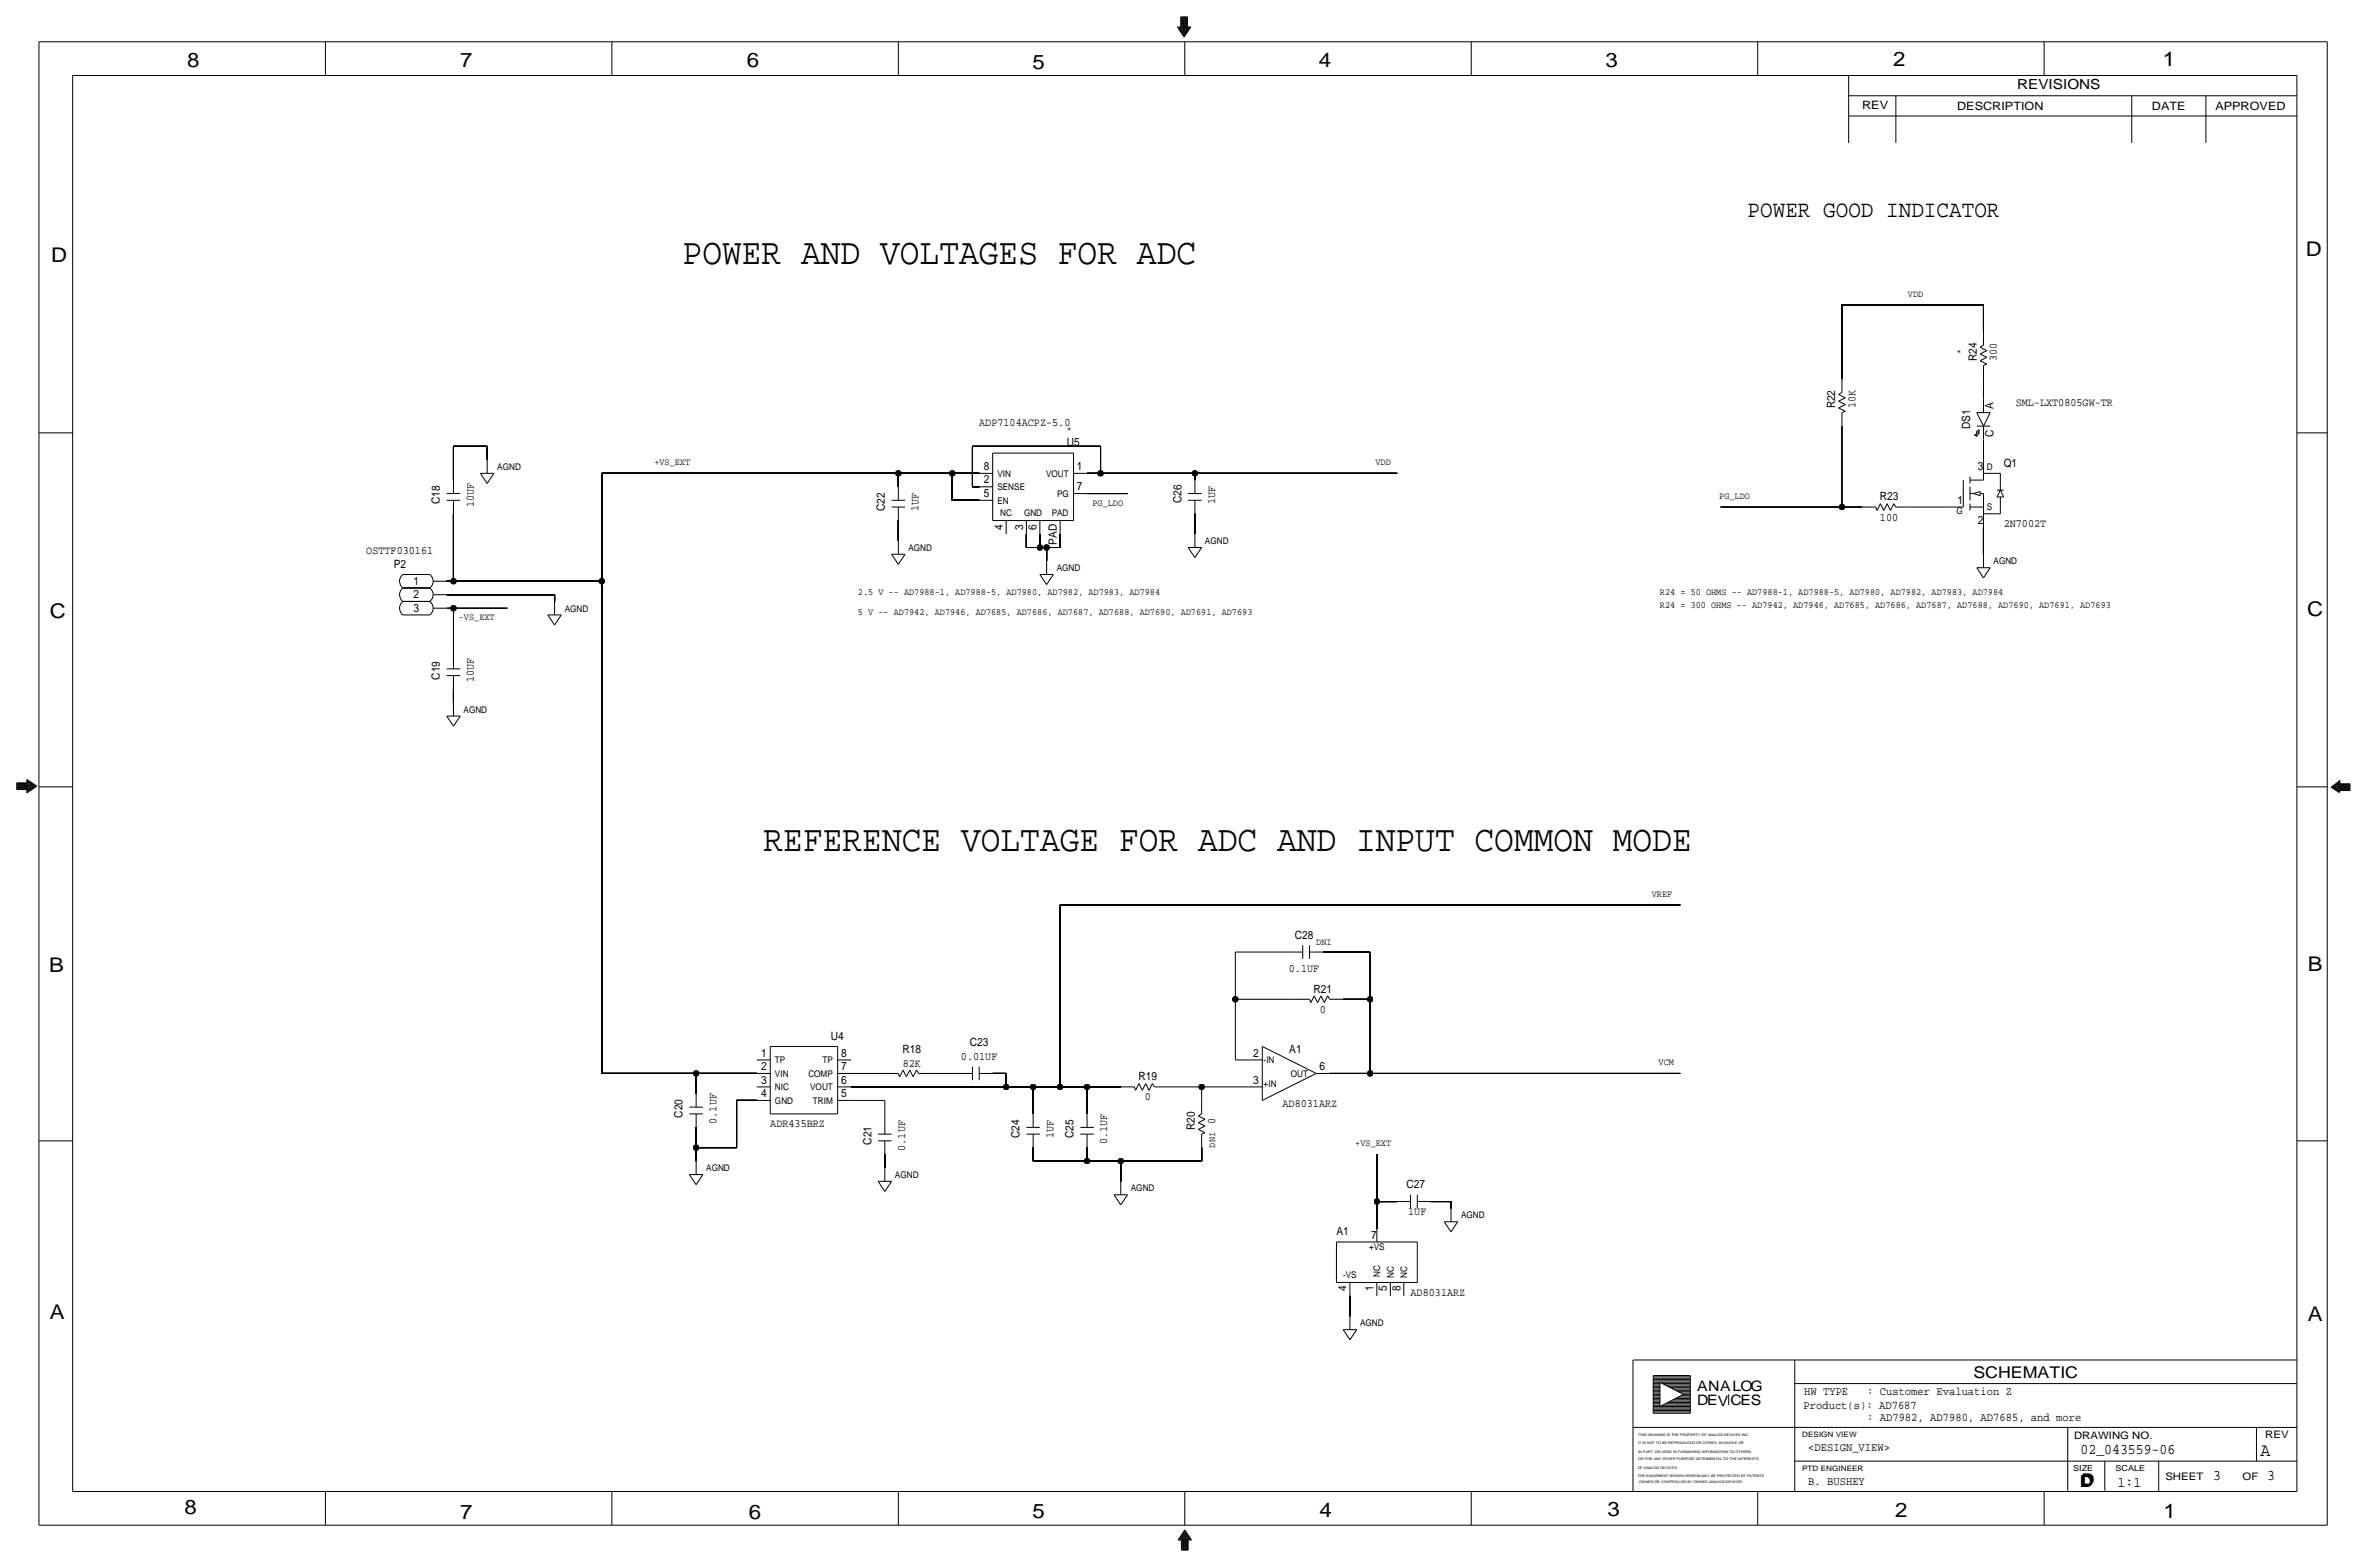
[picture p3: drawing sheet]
<svg xmlns="http://www.w3.org/2000/svg" width="892mm" height="590mm" viewBox="0 0 892 590" stroke-linecap="round" stroke-linejoin="round" font-family="sans-serif">
<defs><g id="words">
<g font-size="13.9">
<text x="257.3" y="99.6">POWER AND VOLTAGES FOR ADC</text>
<text x="287.7" y="320.5">REFERENCE VOLTAGE FOR ADC AND INPUT COMMON MODE</text>
</g>
<text font-size="8.9" x="658.6" y="81.8">POWER GOOD INDICATOR</text>
<g font-size="7.6">
<text x="70.6" y="25.4">8</text>
<text x="173.4" y="25.4">7</text>
<text x="281.4" y="25.1">6</text>
<text x="389.1" y="26.2">5</text>
<text x="497" y="25.4">4</text>
<text x="605" y="25.1">3</text>
<text x="713.4" y="24.9">2</text>
<text x="815" y="24.9">1</text>
<text x="19.3" y="98.8">D</text>
<text x="868.9" y="96.5">D</text>
<text x="18.8" y="232.7">C</text>
<text x="869.4" y="232.1">C</text>
<text x="869.6" y="365.8">B</text>
<text x="18.5" y="366">B</text>
<text x="18.8" y="496.8">A</text>
<text x="869.6" y="497.6">A</text>
<text x="69.6" y="570.5">8</text>
<text x="173.4" y="572.3">7</text>
<text x="282.2" y="572.3">6</text>
<text x="389.1" y="571.7">5</text>
<text x="497.3" y="571.5">4</text>
<text x="605.7" y="571.2">3</text>
<text x="714.2" y="571.5">2</text>
<text x="815.3" y="572">1</text>
</g>
<text font-size="7" x="851.9" y="548.4">A</text>
<g font-size="6.1">
<text x="743.7" y="518.9">SCHEMATIC</text>
<text x="783.8" y="560.3">D</text>
<text x="784.3" y="559.8">D</text>
</g>
<g font-size="5.6">
<text x="784" y="547.9">02_043559-06</text>
<text x="834.1" y="557.5">3</text>
<text x="854.4" y="557.5">3</text>
<text x="798" y="560.1">1:1</text>
</g>
<g font-size="5.4">
<text x="639.5" y="524.2">ANALOG</text>
<text x="639.5" y="529.3">DEV</text>
<text x="652.1" y="529.3">CES</text>
</g>
<text font-size="5.2" x="760.2" y="33.5">REVISIONS</text>
<g font-size="4.4">
<text x="679.9" y="525.5">HW TYPE</text>
<text x="703.6" y="525.5">: Customer Evaluation Z</text>
<text x="679.7" y="530.9">Product(s): AD7687</text>
<text x="703.6" y="535.2">: AD7982, AD7980, AD7685, and more</text>
<text x="681.4" y="546.6">&lt;DESIGN_VIEW&gt;</text>
<text x="681.4" y="559.3">B. BUSHEY</text>
</g>
<g font-size="4.3">
<text x="701.8" y="41.1">REV</text>
<text x="737.6" y="41.4">DESCRIPTION</text>
<text x="811" y="41.4">DATE</text>
<text x="834.8" y="41.4">APPROVED</text>
<text x="744.9" y="136.1" transform="rotate(-90 744.9 136.1)">R24</text>
<text x="752.6" y="136" transform="rotate(-90 752.6 136)">300</text>
<text x="691.6" y="153.9" transform="rotate(-90 691.6 153.9)">R22</text>
<text x="699.2" y="153.8" transform="rotate(-90 699.2 153.8)">10K</text>
<text x="751.3" y="154.2" transform="rotate(-90 751.3 154.2)">A</text>
<text x="759.6" y="152.9">SML-LXT0805GW-TR</text>
<text x="369" y="160.5">ADP7104ACPZ-5.0</text>
<text x="742.4" y="161.7" transform="rotate(-90 742.4 161.7)">DS1</text>
<text x="751.3" y="164.6" transform="rotate(-90 751.3 164.6)">C</text>
<text x="402" y="168.2">U5</text>
<text x="370.7" y="177">8</text>
<text x="405.8" y="177">1</text>
<text x="745.3" y="177">3</text>
<text x="755.1" y="175.8">Q1</text>
<text x="370.7" y="182.1">2</text>
<text x="405.8" y="184.7">7</text>
<text x="165.8" y="189.9" transform="rotate(-90 165.8 189.9)">C18</text>
<text x="178.5" y="191" transform="rotate(-90 178.5 191)">10UF</text>
<text x="370.7" y="187.2">5</text>
<text x="445.2" y="189.4" transform="rotate(-90 445.2 189.4)">C26</text>
<text x="457.9" y="189.9" transform="rotate(-90 457.9 189.9)">1UF</text>
<text x="708.4" y="188.5">R23</text>
<text x="737.7" y="189.7">1</text>
<text x="333.5" y="192.5" transform="rotate(-90 333.5 192.5)">C22</text>
<text x="346.2" y="192.4" transform="rotate(-90 346.2 192.4)">1UF</text>
<text x="708.5" y="196.1">100</text>
<text x="745.3" y="197.4">2</text>
<text x="377.9" y="199.5" transform="rotate(-90 377.9 199.5)">4</text>
<text x="385.5" y="199.5" transform="rotate(-90 385.5 199.5)">3</text>
<text x="390.6" y="199.5" transform="rotate(-90 390.6 199.5)">6</text>
<text x="755.1" y="198.6">2N7002T</text>
<text x="138" y="208.8">OSTTF030161</text>
<text x="398.2" y="205.2" transform="rotate(-90 398.2 205.2)">PAD</text>
<text x="148.4" y="213.9">P2</text>
<text x="155.9" y="220.2">1</text>
<text x="155.9" y="225.3">2</text>
<text x="155.9" y="230.4">3</text>
<text x="165.8" y="256" transform="rotate(-90 165.8 256)">C19</text>
<text x="178.5" y="257.1" transform="rotate(-90 178.5 257.1)">10UF</text>
<text x="487.9" y="353.6">C28</text>
<text x="485.7" y="366.3">0.1UF</text>
<text x="495" y="373.9">R21</text>
<text x="497.4" y="381.5">0</text>
<text x="313.1" y="391.7">U4</text>
<text x="365.5" y="394.2">C23</text>
<text x="286.9" y="398">1</text>
<text x="316.9" y="398">8</text>
<text x="340.1" y="396.7">R18</text>
<text x="340.2" y="401.8">82K</text>
<text x="362.1" y="399.3">0.01UF</text>
<text x="472.3" y="398">2</text>
<text x="485.9" y="396.7">A1</text>
<text x="286.9" y="403.1">2</text>
<text x="316.9" y="403.1">7</text>
<text x="429" y="406.9">R19</text>
<text x="497.3" y="403.1">6</text>
<text x="286.9" y="408.2">3</text>
<text x="286.9" y="413.3">4</text>
<text x="316.9" y="408.2">6</text>
<text x="316.9" y="413.3">5</text>
<text x="472.3" y="408.2">3</text>
<text x="431.4" y="414.5">0</text>
<text x="483.3" y="417.1">AD8031ARZ</text>
<text x="257.2" y="421.1" transform="rotate(-90 257.2 421.1)">C20</text>
<text x="270" y="423.3" transform="rotate(-90 270 423.3)">0.1UF</text>
<text x="290.3" y="424.7">ADR435BRZ</text>
<text x="450.3" y="425.7" transform="rotate(-90 450.3 425.7)">R20</text>
<text x="457.9" y="423.3" transform="rotate(-90 457.9 423.3)">0</text>
<text x="328.4" y="431.2" transform="rotate(-90 328.4 431.2)">C21</text>
<text x="384.3" y="428.7" transform="rotate(-90 384.3 428.7)">C24</text>
<text x="397" y="428.6" transform="rotate(-90 397 428.6)">1UF</text>
<text x="404.6" y="428.7" transform="rotate(-90 404.6 428.7)">C25</text>
<text x="417.3" y="430.9" transform="rotate(-90 417.3 430.9)">0.1UF</text>
<text x="341.1" y="433.5" transform="rotate(-90 341.1 433.5)">0.1UF</text>
<text x="530.1" y="447.5">C27</text>
<text x="530.7" y="457.7">1UF</text>
<text x="503.6" y="465.3">A1</text>
<text x="516.7" y="466.6">7</text>
<text x="507.4" y="486.5" transform="rotate(-90 507.4 486.5)">4</text>
<text x="517.6" y="486.5" transform="rotate(-90 517.6 486.5)">1</text>
<text x="522.7" y="486.5" transform="rotate(-90 522.7 486.5)">5</text>
<text x="527.8" y="486.5" transform="rotate(-90 527.8 486.5)">8</text>
<text x="531.6" y="488.2">AD8031ARZ</text>
</g>
<g font-size="3.9">
<text x="781.6" y="542.1">DRAWING NO.</text>
<text x="853.6" y="541.8">REV</text>
<text x="816" y="557.4">SHEET</text>
<text x="845.1" y="557.5">OF</text>
</g>
<g font-size="3.6">
<text x="719" y="111.8">VDD</text>
<text x="246.6" y="175.3">+VS_EXT</text>
<text x="518.4" y="175.3">VDD</text>
<text x="411.7" y="190.5">PG_LDO</text>
<text x="647.9" y="188">PG_LDO</text>
<text x="323.3" y="224">2.5 V -- AD7988-1, AD7988-5, AD7980, AD7982, AD7983, AD7984</text>
<text x="625.6" y="224">R24 = 50 OHMS -- AD7988-1, AD7988-5, AD7980, AD7982, AD7983, AD7984</text>
<text x="172.9" y="233.7">-VS_EXT</text>
<text x="323.3" y="231.6">5 V -- AD7942, AD7946, AD7685, AD7686, AD7687, AD7688, AD7690, AD7691, AD7693</text>
<text x="625.6" y="229.1">R24 = 300 OHMS -- AD7942, AD7946, AD7685, AD7686, AD7687, AD7688, AD7690, AD7691, AD7693</text>
<text x="622.5" y="337.8">VREF</text>
<text x="496" y="356.1">DNI</text>
<text x="625" y="401.3">VCM</text>
<text x="510.7" y="431.8">+VS_EXT</text>
<text x="457.9" y="432.3" transform="rotate(-90 457.9 432.3)">DNI</text>
</g>
<g font-size="3.5">
<text x="739.9" y="133.5" transform="rotate(-90 739.9 133.5)">*</text>
<text x="402" y="163.1">*</text>
<text x="187.4" y="177">AGND</text>
<text x="375.9" y="179.6">VIN</text>
<text x="394.2" y="179.6">VOUT</text>
<text x="748.7" y="177">D</text>
<text x="375.9" y="184.7">SENSE</text>
<text x="375.9" y="189.7">EN</text>
<text x="398.3" y="187.2">PG</text>
<text x="376.9" y="194.3">NC</text>
<text x="385.9" y="194.3">GND</text>
<text x="396.3" y="194.3">PAD</text>
<text x="737.3" y="193.5">G</text>
<text x="748.7" y="192.3">S</text>
<text x="342.3" y="207.5">AGND</text>
<text x="454.1" y="205">AGND</text>
<text x="398.2" y="215.1">AGND</text>
<text x="751.3" y="212.6">AGND</text>
<text x="212.8" y="230.4">AGND</text>
<text x="174.7" y="268.5">AGND</text>
<text x="292" y="400.6">TP</text>
<text x="310" y="400.6">TP</text>
<text x="476.2" y="400.6">-IN</text>
<text x="292" y="405.6">VIN</text>
<text x="304.6" y="405.6">COMP</text>
<text x="486.5" y="405.6">OUT</text>
<text x="292" y="410.7">NIC</text>
<text x="305.3" y="410.7">VOUT</text>
<text x="476.2" y="409.4">+IN</text>
<text x="292" y="415.8">GND</text>
<text x="306.4" y="415.8">TRIM</text>
<text x="266.1" y="441.2">AGND</text>
<text x="337.3" y="443.7">AGND</text>
<text x="426.2" y="448.8">AGND</text>
<text x="550.6" y="459">AGND</text>
<text x="515.9" y="470.9">+VS</text>
<text x="506.1" y="481.3">-VS</text>
<text x="520.1" y="481" transform="rotate(-90 520.1 481)">NC</text>
<text x="525.2" y="481.3" transform="rotate(-90 525.2 481.3)">NC</text>
<text x="530.3" y="481.3" transform="rotate(-90 530.3 481.3)">NC</text>
<text x="512.5" y="499.6">AGND</text>
</g>
<g font-size="3.1">
<text x="781.3" y="554">SIZE</text>
<text x="797.3" y="554">SCALE</text>
</g>
<g font-size="2.8">
<text x="679.1" y="541.3">DESIGN VIEW</text>
<text x="679.1" y="554">PTD ENGINEER</text>
</g>
<g font-size="1.3">
<text x="617.3" y="541.1">THIS DRAWING IS THE PROPERTY OF ANALOG DEVICES INC.</text>
<text x="617.3" y="543.9">IT IS NOT TO BE REPRODUCED OR COPIED, IN WHOLE OR</text>
<text x="617.3" y="547.2">IN PART, OR USED IN FURNISHING INFORMATION TO OTHERS,</text>
<text x="617.3" y="550">OR FOR ANY OTHER PURPOSE DETRIMENTAL TO THE INTERESTS</text>
<text x="617.2" y="553.2">OF ANALOG DEVICES.</text>
<text x="617.2" y="556.3">THE EQUIPMENT SHOWN HEREON MAY BE PROTECTED BY PATENTS</text>
<text x="617.7" y="558.8">OWNED OR CONTROLLED BY OWNED ANALOG DEVICES.</text>
</g>
</g></defs>
<!-- layer: Nets -->
<g fill="none" stroke="#000" stroke-width=".38">
<path d="M694.1 114.8v27.9zM694.1 114.8h53.4zM747.5 114.8v10.2zM747.5 142.7v7.7zM170.9 168.1v12.7zM170.9 168.1h12.7zM183.6 168.1v5.1zM226.8 178.3v40.6zM226.8 178.3h111.7zM338.5 178.3v5.1zM338.5 178.3h20.4zM358.9 178.3h10.1z"/>
<path d="M358.9 178.3v10.2zM366.5 168.1v15.3zM366.5 168.1h48.2zM409.7 178.3h5zM414.7 168.1v10.2zM414.7 178.3h35.6zM450.3 178.3v2.5zM450.3 178.3h76.2zM694.1 160.5v30.5zM747.5 165.6v7.6zM170.9 193.5v25.4zM338.5 196.1v7.6z"/>
<path d="M358.9 188.5h10.1zM366.5 183.4h2.5zM409.7 185.9h15.2zM450.3 193.5v7.7zM648.4 191h45.7zM694.1 191h7.7zM719.5 191h15.3zM747.5 198.6v10.2zM168.4 218.9h2.5zM170.9 218.9h55.9zM226.8 218.9v185.5zM386.8 206.2h5.1z"/>
<path d="M386.8 201.2v5zM391.9 206.2h2.5zM391.9 201.2v5zM394.4 206.2v5.1zM394.4 206.2h5.1zM399.5 201.2v5zM168.4 224h40.6zM168.4 229.1h2.5zM170.9 229.1v17.8zM170.9 229.1h20.3zM209 224v2.6zM170.9 259.6v5.1z"/>
<path d="M399.5 340.9v68.5zM399.5 340.9h233.7zM465.5 358.6v17.8zM465.5 358.6h20.4zM498.6 358.6h17.7zM516.3 358.6v17.8zM465.5 376.4v22.9zM465.5 376.4h22.9zM506.2 376.4h10.1zM516.3 376.4v28zM465.5 399.3h5.1zM226.8 404.4h35.5z"/>
<path d="M262.3 404.4v7.6zM262.3 404.4h22.9zM277.6 414.5v17.8zM277.6 414.5h7.6zM320.8 404.4h12.7zM320.8 414.5h12.7zM320.8 409.4h58.4zM333.5 414.5v7.6zM351.2 404.4h10.2zM374.1 404.4h5.1zM379.2 404.4v5zM379.2 409.4h10.1z"/>
<path d="M389.3 409.4v10.2zM389.3 409.4h10.2zM399.5 409.4h10.2zM409.7 409.4v10.2zM409.7 409.4h12.7zM440.1 409.4h12.7zM452.8 409.4v5.1zM452.8 409.4h17.8zM501.1 404.4h15.2zM516.3 404.4h116.9zM262.3 432.3v5.1zM262.3 424.7v7.6z"/>
<path d="M262.3 432.3h15.3zM333.5 434.8v5.1zM389.3 432.3v5.1zM389.3 437.4h20.4zM409.7 432.3v5.1zM409.7 437.4h12.7zM422.4 437.4v7.6zM422.4 437.4h30.4zM452.8 432.3v5.1zM518.9 434.8v17.8zM518.9 452.6h7.6zM518.9 452.6v10.2z"/>
<path d="M539.2 452.6h7.6zM546.8 452.6v2.6zM508.7 488.2v7.6z"/>
</g>
<g fill="#000" stroke="#000" stroke-width=".38">
<circle cx="338.5" cy="178.3" r="1.07"/>
<circle cx="358.9" cy="178.3" r="1.07"/>
<circle cx="414.7" cy="178.3" r="1.07"/>
<circle cx="450.3" cy="178.3" r="1.07"/>
<circle cx="694.1" cy="191" r="1.07"/>
<circle cx="170.9" cy="218.9" r="1.07"/>
<circle cx="226.8" cy="218.9" r="1.07"/>
<circle cx="391.9" cy="206.2" r="1.07"/>
<circle cx="394.4" cy="206.2" r="1.07"/>
<circle cx="170.9" cy="229.1" r="1.07"/>
<circle cx="465.5" cy="376.4" r="1.07"/>
<circle cx="516.3" cy="376.4" r="1.07"/>
<circle cx="262.3" cy="404.4" r="1.07"/>
<circle cx="379.2" cy="409.4" r="1.07"/>
<circle cx="389.3" cy="409.4" r="1.07"/>
<circle cx="399.5" cy="409.4" r="1.07"/>
<circle cx="409.7" cy="409.4" r="1.07"/>
<circle cx="452.8" cy="409.4" r="1.07"/>
<circle cx="516.3" cy="404.4" r="1.07"/>
<circle cx="262.3" cy="432.3" r="1.07"/>
<circle cx="409.7" cy="437.4" r="1.07"/>
<circle cx="422.4" cy="437.4" r="1.07"/>
<circle cx="518.9" cy="452.6" r="1.07"/>
</g>
<!-- layer: Components -->
<g fill="none" stroke="#000" stroke-width=".38">
<path d="M746.2 130.8l2.5 1.3zM746.2 133.3l2.5 1.3zM746.2 135.9l2.5 1.3zM746.2 130.8l1.3-.8zM746.2 133.3l2.5-1.2zM746.2 135.9l2.5-1.3zM747.5 125v5zM747.5 137.7v5zM747.5 137.7l1.2-.5zM692.9 148.6l2.5 1.3zM692.9 151.1l2.5 1.3zM692.9 153.7l2.5 1.2z"/>
<path d="M692.9 148.6l1.2-.8zM692.9 151.1l2.5-1.2zM692.9 153.7l2.5-1.3zM694.1 142.7v5.1zM694.1 155.4v5.1zM694.1 155.4l1.3-.5zM744.9 155.4l2.6 5.1zM744.9 155.4h5.1zM747.5 150.4v5zM750 155.4l-2.5 5.1zM181.1 178.3h5zM181.1 178.3l2.5 3.8z"/>
<path d="M183.6 173.2v5zM186.1 178.3l-2.5 3.8zM369 178.3h5.1zM374.1 170.7h30.5zM374.1 170.7v25.4zM404.6 178.3h5.1zM404.6 170.7v25.4zM742.4 179.6v2.5zM744.2 164.1l1-1zM744.2 164.1l.5-.3zM744.4 163.6l-.2 .5zM744.7 162.8l.5 .3z"/>
<path d="M744.7 162.8l1-1zM744.7 164.3l.5-.2zM744.7 164.3l1.2-1.2zM744.9 163.8l-.2 .5zM744.9 160.5h5.1zM745.4 162.8l.5 .3zM746.2 162.1l-.8 .7zM747.5 173.2v5.1zM747.5 178.3h6.3zM747.5 178.3v2.5zM747.5 160.5v5.1zM753.8 178.3v6.4z"/>
<path d="M168.4 188.5h5zM168.4 185.9h5zM170.9 188.5v5zM170.9 180.8v5.1zM336 191h5.1zM336 188.5h5.1zM338.5 191v5.1zM338.5 183.4v5.1zM369 183.4h5.1zM369 188.5h5.1zM374.1 196.1h30.5zM379.2 196.1v5.1z"/>
<path d="M386.8 196.1v5.1zM391.9 196.1v5.1zM399.5 196.1v5.1zM404.6 185.9h5.1zM447.8 188.5h5zM447.8 185.9h5zM450.3 188.5v5zM450.3 180.8v5.1zM701.8 191h5zM706.8 191l.5 1.3zM708.6 189.7l1.3 2.6zM708.6 189.7l-1.3 2.6z"/>
<path d="M711.1 189.7l1.3 2.6zM711.1 189.7l-1.2 2.6zM713.7 189.7l.8 1.3zM713.7 189.7l-1.3 2.6zM714.5 191h5zM734.8 191h5.1zM739.9 180.8v10.2zM742.4 180.8h5.1zM742.4 191h5.1zM742.4 189.7v2.6zM742.4 183.4v5.1zM742.4 185.9h1.3z"/>
<path d="M743.7 185.9l2.5 .8zM743.7 185.9l2.5-.7zM746.2 185.9h1.3zM746.2 185.2v1.5zM747.5 193.5v5.1zM747.5 193.5h6.3zM747.5 191v2.5zM747.5 185.9v5.1zM752.6 184.7h2.5zM752.6 187.2h2.5zM753.8 187.2v6.3zM753.8 184.7l1.3 2.5z"/>
<path d="M753.8 184.7l-1.2 2.5zM151.8 216.4a3.3 3.3 0 0 0 0 5.1 3.3 3.3 0 0 0 0 5.1 3.3 3.3 0 0 0 0 5.1M151.8 216.4h10.2zM162 216.5a3.1 3.1 0 0 1 0 5 3.1 3.1 0 0 1 0 5.1 3.1 3.1 0 0 1 0 5M163.3 218.9h5.1zM336 208.8h5.1zM336 208.8l2.5 3.8zM338.5 203.7v5zM341.1 208.8l-2.6 3.8zM391.9 216.4h5.1zM391.9 216.4l2.5 3.8zM394.4 211.3v5z"/>
<path d="M397 216.4l-2.6 3.8zM447.8 206.2l2.5 3.9zM447.8 206.2h5zM450.3 201.2v4.9zM452.8 206.2l-2.5 3.9zM744.9 213.9l2.6 3.8zM744.9 213.9h5.1zM747.5 208.8v5zM750 213.9l-2.5 3.8zM151.8 221.5h10.2zM151.8 231.6h10.2zM151.8 226.6h10.2z"/>
<path d="M163.3 229.1h5.1zM163.3 224h5.1zM206.5 231.6h5zM206.5 231.6l2.5 3.9zM209 226.6v4.9zM211.5 231.6l-2.5 3.9zM168.4 254.5h5zM168.4 252h5zM170.9 254.5v5.1zM170.9 246.9v5.1zM168.4 269.7h5zM168.4 269.7l2.5 3.9z"/>
<path d="M170.9 264.7v4.9zM173.4 269.7l-2.5 3.9zM485.9 358.6h5zM490.9 356.1v5.1zM493.5 358.6h5.1zM493.5 356.1v5.1zM488.4 376.4h5.1zM493.5 376.4l.5 1.3zM495.2 375.2l1.3 2.5zM495.2 375.2l-1.2 2.5zM497.8 375.2l1.3 2.5zM497.8 375.2l-1.3 2.5z"/>
<path d="M500.3 375.2l.8 1.2zM500.3 375.2l-1.2 2.5zM501.1 376.4h5.1zM285.2 399.3h5.1zM290.3 394.2h25.4zM290.3 394.2v25.4zM315.7 394.2v25.4zM315.7 399.3h5.1zM470.6 399.3h5.1zM475.7 394.2l20.3 10.2zM475.7 394.2v20.3zM259.8 419.6h5.1z"/>
<path d="M259.8 417.1h5.1zM262.3 419.6v5.1zM262.3 412v5.1zM285.2 414.5h5.1zM285.2 409.4h5.1zM285.2 404.4h5.1zM290.3 419.6h25.4zM315.7 404.4h5.1zM315.7 409.4h5.1zM315.7 414.5h5.1zM333.5 404.4h5zM338.5 404.4l.5 1.2z"/>
<path d="M340.3 403.1l1.3 2.5zM340.3 403.1l-1.3 2.5zM342.8 403.1l-1.2 2.5zM342.8 403.1l1.3 2.5zM345.4 403.1l-1.3 2.5zM345.4 403.1l.8 1.3zM346.2 404.4h5zM361.4 404.4h5.1zM366.5 401.8v5.1zM369 401.8v5.1zM369 404.4h5.1zM389.3 419.6v5.1z"/>
<path d="M409.7 419.6v5.1zM422.4 409.4h5zM427.4 409.4l.5 1.3zM429.2 408.2l1.3 2.5zM429.2 408.2l-1.3 2.5zM431.7 408.2l1.3 2.5zM431.7 408.2l-1.2 2.5zM434.3 408.2l.8 1.2zM434.3 408.2l-1.3 2.5zM435.1 409.4h5zM452.8 414.5v5.1zM470.6 409.4h5.1z"/>
<path d="M475.7 414.5l20.3-10.1zM496 404.4h5.1zM262.3 437.4v5zM330.9 429.8h5.1zM330.9 427.2h5.1zM333.5 439.9v5zM333.5 429.8v5zM333.5 422.1v5.1zM386.8 427.2h5.1zM386.8 424.7h5.1zM389.3 427.2v5.1zM407.1 427.2h5.1z"/>
<path d="M407.1 424.7h5.1zM409.7 427.2v5.1zM451.6 420.4l2.5 1.2zM451.6 422.9l2.5 1.3zM451.6 425.5l2.5 1.2zM451.6 420.4l1.2-.8zM451.6 422.9l2.5-1.3zM451.6 425.5l2.5-1.3zM452.8 427.2v5.1zM452.8 427.2l1.3-.5zM259.8 442.5h5.1zM259.8 442.5l2.5 3.8z"/>
<path d="M264.9 442.5l-2.6 3.8zM330.9 445l2.6 3.8zM330.9 445h5.1zM336 445l-2.5 3.8zM419.8 450.1l2.6 3.8zM419.8 450.1h5.1zM422.4 445v5zM424.9 450.1l-2.5 3.8zM526.5 452.6h5.1zM531.6 450.1v5.1zM534.1 450.1v5.1zM534.1 452.6h5.1z"/>
<path d="M546.8 455.2v4.9zM503.6 467.9h30.5zM503.6 467.9v15.2zM518.9 462.8v5.1zM534.1 467.9v15.2zM544.3 460.2h5.1zM544.3 460.2l2.5 3.9zM549.4 460.2l-2.6 3.9zM503.6 483.1h30.5zM508.7 483.1v5.1zM508.7 495.8v5zM518.9 483.1v5.1z"/>
<path d="M524 483.1v5.1zM529 483.1v5.1zM506.2 500.9h5.1zM506.2 500.9l2.5 3.8zM511.3 500.9l-2.6 3.8z"/>
</g>
<!-- layer: Page Border and Title Block -->
<g fill="none" stroke="#000" stroke-width=".38">
<path d="M14.7 15.7v558.8zM14.7 15.7h862.3zM122.6 15.7v12.7zM230.6 15.7v12.7zM338.5 15.7v12.7zM443.7 10.2h1.3zM443.7 10.2l2.5 3.8zM444.2 10.4h1zM444.2 10.4l2 3.1zM444.7 10.7l1.5 2.3zM444.7 10.7h.8zM445 6.4h2.5z"/>
<path d="M445 6.4v3.8zM445.2 6.6v3.8zM445.2 6.6h2zM445.2 10.9h.5zM445.2 10.9l1 1.5zM445.5 6.9v3.8zM445.5 6.9h1.5zM445.7 11.2l.5 .7zM445.7 11.2h.3zM445.7 7.1v3.8zM445.7 7.1h1zM446 7.4v3.8z"/>
<path d="M446 7.4h.5zM446.2 7.6v4.1zM446.5 11.2h.2zM446.5 7.4v3.8zM446.5 15.7v12.7zM446.7 10.9h.5zM446.7 11.2l-.5 .7zM446.7 7.1v3.8zM447 10.7h.8zM447 6.9v3.8zM447.2 10.4h1.1zM447.2 6.6v3.8z"/>
<path d="M447.2 10.9l-1 1.5zM447.5 10.2h1.3zM447.5 6.4v3.8zM447.8 10.7l-1.6 2.3zM448.3 10.4l-2.1 3.1zM448.8 10.2l-2.6 3.8zM554.4 15.7v12.7zM662.4 15.7v12.7zM770.3 15.7v12.7zM877 15.7v558.8zM27.4 28.4h838.2zM27.4 28.4v533.4z"/>
<path d="M696.7 36.1h168.9zM696.7 28.4v25.4zM714.5 36.1v17.7zM803.4 36.1v17.7zM831.3 36.1v17.7zM865.6 28.4v533.4zM696.7 43.7h168.9zM14.7 163.1h12.7zM865.6 163.1h11.4zM6.3 294.9h3.8zM6.3 294.9v2.5zM6.3 297.4h3.8z"/>
<path d="M6.6 297.2h3.8zM6.6 295.1v2.1zM6.6 295.1h3.8zM6.8 295.4v1.5zM6.8 295.4h3.8zM6.8 296.9h3.8zM7.1 296.7h3.8zM7.1 295.7v1zM7.1 295.7h3.8zM7.3 296.4h3.8zM7.3 295.9v.5zM7.3 295.9h3.8z"/>
<path d="M7.6 296.2h4zM10.1 297.4v1.3zM10.1 298.7l3.8-2.5zM10.1 293.6v1.3zM10.1 293.6l3.8 2.6zM10.4 298.2l3-2zM10.4 297.2v1zM10.4 294.1v1zM10.4 294.1l3 2.1zM10.6 297.7l2.3-1.5zM10.6 296.9v.8zM10.6 294.6v.8z"/>
<path d="M10.6 294.6l2.3 1.6zM10.9 295.1v.6zM10.9 295.1l1.5 1.1zM10.9 296.7v.5zM10.9 297.2l1.5-1zM11.1 296.7l.8-.5zM11.1 295.7v.2zM11.1 295.7l.8 .5zM11.1 296.4v.3zM14.7 296.4h12.7zM865.6 296.4h11.4zM878.5 296.5l3-2z"/>
<path d="M878.5 296.5l3 2.1zM878.7 296.5l3.1-2.5zM878.7 296.5l3.1 1.8zM879 296.5l2.3 1.5zM879 296.5l2.3-1.5zM879.5 296.5l1.5-1zM879.5 296.5l1.5 1zM880 296.5l.8-.5zM880 296.5l.8 .5zM880.3 296.5h4zM880.8 296.8h3.8zM880.8 296.3h3.8z"/>
<path d="M880.8 296v.3zM880.8 296.8v.2zM881 297h3.8zM881 296h3.8zM881 295.5v.5zM881 297v.5zM881.3 295.8h3.8zM881.3 295v.8zM881.3 297.3v.7zM881.3 297.3h3.8zM881.5 295.5h3.8zM881.5 294.5v1z"/>
<path d="M881.5 297.5v1.1zM881.5 297.5h3.8zM881.8 297.8h3.8zM881.8 297.8v.5zM881.8 294v1.2zM881.8 295.2h3.8zM884.6 296.3v.5zM884.8 296v1zM885.1 295.8v1.5zM885.3 295.5v2zM885.6 295.2v2.6zM14.7 429.8h12.7z"/>
<path d="M865.6 429.8h11.4zM615.4 512.3v49.5zM615.4 512.3h250.2zM623 518.2h14zM623 518.7h14zM623 519.7h14zM623 519.2h14zM623 518.2v14.2zM637 518.2v14.2zM676.4 512.3v49.5zM615.4 537.7h250.2zM623 528.3h2.6z"/>
<path d="M623 529.3h2.6zM623 529.8h14zM623 520.7h14zM623 532.4h14zM623 531.9h14zM623 531.4h14zM623 530.4h14zM623 530.9h14zM623 526.3h2.6zM623 525.3h2.6zM623 527.3h2.6zM623 525.8h2.6z"/>
<path d="M623 527.8h2.6zM623 528.8h2.6zM623 526.8h2.6zM623 523.2h2.6zM623 524.8h2.6zM623 523.7h2.6zM623 522.7h2.6zM623 524.3h2.6zM623 521.7h2.6zM623 521.2h2.6zM623 522.2h2.6zM623 520.2h14z"/>
<path d="M625.6 529.8l8.8-4.5zM625.6 520.7v9.1zM625.6 520.7l8.8 4.6zM626.6 529.3h10.4zM626.6 521.2h10.4zM627.3 521.7h9.7zM627.6 528.8h9.4zM628.3 522.2h8.7zM628.6 528.3h8.4zM629.6 527.8h7.4zM629.6 522.7h7.4zM630.4 527.3h6.6z"/>
<path d="M630.4 523.2h6.6zM631.4 523.7h5.6zM631.4 526.8h5.6zM632.4 526.3h4.6zM632.4 524.3h4.6zM633.4 525.8h3.6zM633.4 524.8h3.6zM634.4 525.3h2.6zM651.5 525.3v4zM676.4 521.2h189.2zM779.2 537.7v23.9zM850.3 537.7v12.7z"/>
<path d="M676.4 550.4h189.2zM793.2 550.4v11.2zM813.5 550.4v11.4zM14.7 574.5h862.3zM27.4 561.8h838.2zM122.6 561.8v12.7zM230.6 561.8v12.7zM338.5 561.8v12.7zM444.4 579.9h1.1zM445 579.6h.7zM445.5 579.9v3.8zM445.5 579.4h.5z"/>
<path d="M445.7 579.6v3.8zM446 579.1h.2zM446 579.4v3.8zM446.2 579.1v3.8zM446.5 576.8l-2.1 3.1zM446.5 577.9l-1 1.5zM446.5 561.8v12.7zM446.5 576.3l-2.6 3.8zM446.5 576.8l2 3.1zM446.5 577.3l1.5 2.3zM446.5 578.6v4.1zM446.5 578.4l.5 .7z"/>
<path d="M446.5 577.9l1 1.5zM446.5 577.3l-1.5 2.3zM446.5 578.4l-.5 .7zM446.5 576.3l2.5 3.8zM446.7 579.1h.3zM446.7 579.1v3.8zM447 579.4h.5zM447 579.4v3.8zM447.2 579.6v3.8zM447.2 579.6h.8zM447.5 579.9v3.8zM447.5 579.9h1z"/>
<path d="M554.4 561.8v12.7zM662.4 561.8v12.7zM770.3 561.8v12.7zM443.9 580.1h1.3zM445.2 583.9h2.6zM445.2 580.1v3.8zM445.5 583.7h2zM445.7 583.4h1.5zM446 583.2h1zM446.2 582.9h.5zM447.8 580.1v3.8zM447.8 580.1h1.2z"/>
</g>
<use href="#words"/>
</svg>
